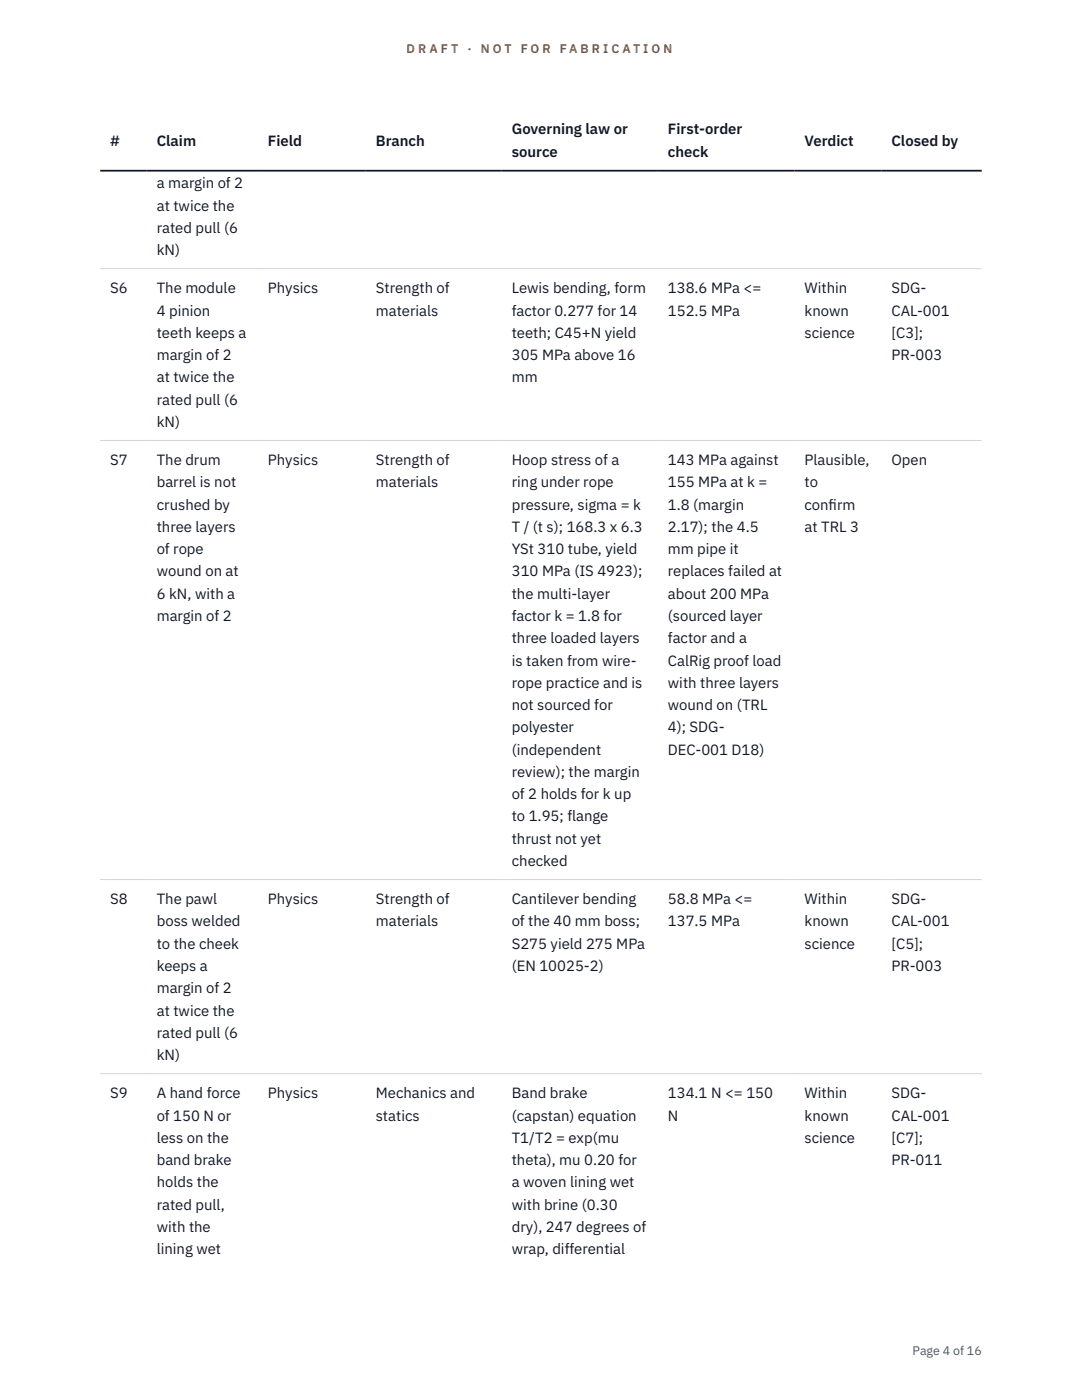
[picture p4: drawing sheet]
<svg xmlns="http://www.w3.org/2000/svg" width="216mm" height="279mm" viewBox="0 0 216 279" stroke-linecap="round" stroke-linejoin="round" font-family="sans-serif">
<defs><g id="words">
<g font-size="3" fill="#111827">
<text x="22" y="29.1">#</text>
<text x="31.3" y="29.1">Claim</text>
<text x="53.5" y="29.1">Field</text>
<text x="75" y="29.1">Branch</text>
<text x="102.1" y="26.8">Governing law or</text>
<text x="133.3" y="26.8">First-order</text>
<text x="160.5" y="29.1">Verdict</text>
<text x="177.9" y="29.1">Closed by</text>
<text x="102.1" y="31.3">source</text>
<text x="133.3" y="31.3">check</text>
<text x="31.3" y="37.6">a margin of 2</text>
<text x="31.3" y="42">at twice the</text>
<text x="31.3" y="46.5">rated pull (6</text>
<text x="31.3" y="50.9">kN)</text>
<text x="22" y="58.5">S6</text>
<text x="31.3" y="58.5">The module</text>
<text x="53.5" y="58.5">Physics</text>
<text x="75" y="58.5">Strength of</text>
<text x="102.1" y="58.5">Lewis bending, form</text>
<text x="133.3" y="58.5">138.6 MPa &lt;=</text>
<text x="160.5" y="58.5">Within</text>
<text x="177.9" y="58.5">SDG-</text>
<text x="31.3" y="63">4 pinion</text>
<text x="75" y="63">materials</text>
<text x="102.1" y="63">factor 0.277 for 14</text>
<text x="133.3" y="63">152.5 MPa</text>
<text x="160.5" y="63">known</text>
<text x="177.9" y="63">CAL-001</text>
<text x="31.3" y="67.4">teeth keeps a</text>
<text x="31.3" y="71.9">margin of 2</text>
<text x="102.1" y="67.4">teeth; C45+N yield</text>
<text x="102.1" y="71.9">305 MPa above 16</text>
<text x="160.5" y="67.4">science</text>
<text x="177.9" y="67.4">[C3];</text>
<text x="177.9" y="71.9">PR-003</text>
<text x="31.3" y="76.3">at twice the</text>
<text x="102.1" y="76.3">mm</text>
<text x="31.3" y="80.8">rated pull (6</text>
<text x="31.3" y="85.2">kN)</text>
<text x="22" y="92.8">S7</text>
<text x="31.3" y="92.8">The drum</text>
<text x="53.5" y="92.8">Physics</text>
<text x="75" y="92.8">Strength of</text>
<text x="102.1" y="92.8">Hoop stress of a</text>
<text x="133.3" y="92.8">143 MPa against</text>
<text x="160.5" y="92.8">Plausible,</text>
<text x="177.9" y="92.8">Open</text>
<text x="31.3" y="97.3">barrel is not</text>
<text x="31.3" y="101.7">crushed by</text>
<text x="75" y="97.3">materials</text>
<text x="102.1" y="97.3">ring under rope</text>
<text x="102.1" y="101.7">pressure, sigma = k</text>
<text x="133.3" y="97.3">155 MPa at k =</text>
<text x="133.3" y="101.7">1.8 (margin</text>
<text x="160.5" y="97.3">to</text>
<text x="160.5" y="101.7">conf</text>
<text x="165.3" y="101.7">irm</text>
<text x="31.3" y="106.2">three layers</text>
<text x="102.1" y="106.2">T / (t s); 168.3 x 6.3</text>
<text x="133.3" y="106.2">2.17); the 4.5</text>
<text x="160.5" y="106.2">at TRL 3</text>
<text x="31.3" y="110.6">of rope</text>
<text x="102.1" y="110.6">YSt 310 tube, yield</text>
<text x="133.3" y="110.6">mm pipe it</text>
<text x="31.3" y="115">wound on at</text>
<text x="31.3" y="119.5">6 kN, with a</text>
<text x="102.1" y="115">310 MPa (IS 4923);</text>
<text x="102.1" y="119.5">the multi-layer</text>
<text x="133.3" y="115">replaces failed at</text>
<text x="133.3" y="119.5">about 200 MPa</text>
<text x="31.3" y="123.9">margin of 2</text>
<text x="102.1" y="123.9">factor k = 1.8 for</text>
<text x="133.3" y="123.9">(sourced layer</text>
<text x="102.1" y="128.4">three loaded layers</text>
<text x="133.3" y="128.4">factor and a</text>
<text x="102.1" y="132.8">is taken from wire-</text>
<text x="102.1" y="137.3">rope practice and is</text>
<text x="133.3" y="132.8">CalRig proof load</text>
<text x="133.3" y="137.3">with three layers</text>
<text x="102.1" y="141.7">not sourced for</text>
<text x="133.3" y="141.7">wound on (TRL</text>
<text x="102.1" y="146.2">polyester</text>
<text x="133.3" y="146.2">4); SDG-</text>
<text x="102.1" y="150.6">(independent</text>
<text x="102.1" y="155.1">review); the margin</text>
<text x="133.3" y="150.6">DEC-001 D18)</text>
<text x="102.1" y="159.5">of 2 holds for k up</text>
<text x="102.1" y="163.9">to 1.95; flange</text>
<text x="102.1" y="168.4">thrust not yet</text>
<text x="102.1" y="172.8">checked</text>
<text x="22" y="180.5">S8</text>
<text x="31.3" y="180.5">The pawl</text>
<text x="31.3" y="184.9">boss welded</text>
<text x="53.5" y="180.5">Physics</text>
<text x="75" y="180.5">Strength of</text>
<text x="75" y="184.9">materials</text>
<text x="102.1" y="180.5">Cantilever bending</text>
<text x="102.1" y="184.9">of the 40 mm boss;</text>
<text x="133.3" y="180.5">58.8 MPa &lt;=</text>
<text x="133.3" y="184.9">137.5 MPa</text>
<text x="160.5" y="180.5">Within</text>
<text x="160.5" y="184.9">known</text>
<text x="177.9" y="180.5">SDG-</text>
<text x="177.9" y="184.9">CAL-001</text>
<text x="31.3" y="189.3">to the cheek</text>
<text x="102.1" y="189.3">S275 yield 275 MPa</text>
<text x="160.5" y="189.3">science</text>
<text x="177.9" y="189.3">[C5];</text>
<text x="31.3" y="193.8">keeps a</text>
<text x="102.1" y="193.8">(EN 10025-2)</text>
<text x="177.9" y="193.8">PR-003</text>
<text x="31.3" y="198.2">margin of 2</text>
<text x="31.3" y="202.7">at twice the</text>
<text x="31.3" y="207.1">rated pull (6</text>
<text x="31.3" y="211.6">kN)</text>
<text x="22" y="219.2">S9</text>
<text x="31.3" y="219.2">A hand force</text>
<text x="53.5" y="219.2">Physics</text>
<text x="75" y="219.2">Mechanics and</text>
<text x="102.1" y="219.2">Band brake</text>
<text x="133.3" y="219.2">134.1 N &lt;= 150</text>
<text x="160.5" y="219.2">Within</text>
<text x="177.9" y="219.2">SDG-</text>
<text x="31.3" y="223.6">of 150 N or</text>
<text x="75" y="223.6">statics</text>
<text x="102.1" y="223.6">(capstan) equation</text>
<text x="133.3" y="223.6">N</text>
<text x="160.5" y="223.6">known</text>
<text x="177.9" y="223.6">CAL-001</text>
<text x="31.3" y="228.1">less on the</text>
<text x="31.3" y="232.5">band brake</text>
<text x="102.1" y="228.1">T1/T2 = exp(mu</text>
<text x="102.1" y="232.5">theta), mu 0.20 for</text>
<text x="160.5" y="228.1">science</text>
<text x="177.9" y="228.1">[C7];</text>
<text x="177.9" y="232.5">PR-011</text>
<text x="31.3" y="237">holds the</text>
<text x="102.1" y="237">a woven lining wet</text>
<text x="31.3" y="241.4">rated pull,</text>
<text x="31.3" y="245.9">with the</text>
<text x="102.1" y="241.4">with brine (0.30</text>
<text x="102.1" y="245.9">dry), 247 degrees of</text>
<text x="31.3" y="250.3">lining wet</text>
<text x="102.1" y="250.3">wrap, differential</text>
</g>
<g font-size="2.5" fill="#b45309">
<text x="81.1" y="10.5">D R A F T</text>
<text x="93.3" y="10.5">·</text>
<text x="95.9" y="10.5">N O T</text>
<text x="103.9" y="10.5">F O R</text>
<text x="111.7" y="10.5">F A B R I C A T I O N</text>
</g>
<text font-size="2.5" fill="#4b5563" x="182.1" y="270.3">Page 4 of 16</text>
</g></defs>
<path d="M20 53.6h175.9M20 87.9h175.9M20 175.5h175.9M20 214.3h175.9" fill="none" stroke="#d1d5db" stroke-width=".2"/>
<path d="M20 34.1h175.9" fill="none" stroke="#111827" stroke-width=".35"/>
<use href="#words"/>
</svg>
